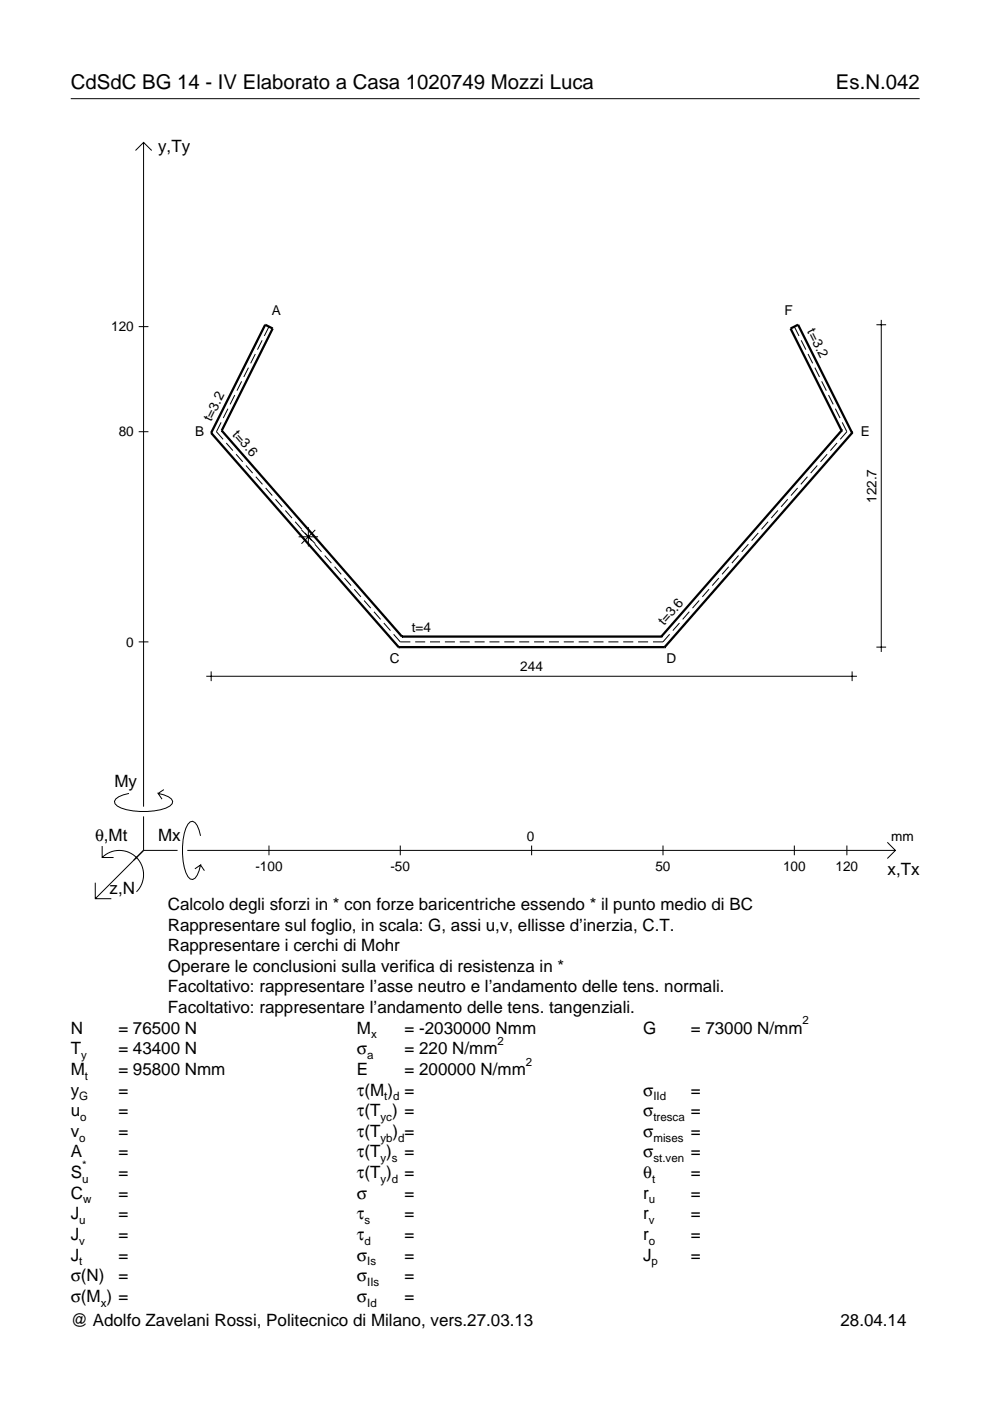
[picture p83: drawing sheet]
<svg xmlns="http://www.w3.org/2000/svg" width="210mm" height="297mm" viewBox="0 0 210 297" stroke-linecap="round" stroke-linejoin="round" font-family="sans-serif">
<defs><g id="words">
<g font-size="4.3">
<text x="15" y="18.9">CdSdC BG 14 - IV Elaborato a Casa 1020749 Mozzi Luca</text>
<text x="177.2" y="18.9">Es.N.042</text>
</g>
<g font-size="3.6">
<text x="33.5" y="32.3">y,Ty</text>
<text x="24.3" y="166.9">My</text>
<text x="20.1" y="178.2">θ,Mt</text>
<text x="33.5" y="178.2">Mx</text>
<text x="188.2" y="185.5">x,Tx</text>
<text x="23.2" y="189.6">z,N</text>
<text x="35.6" y="192.9">Calcolo degli sforzi in * con forze baricentriche essendo * il punto medio di BC</text>
<text x="35.6" y="197.3">Rappresentare sul foglio, in scala: G, assi u,v, ellisse d’inerzia, C.T.</text>
<text x="35.6" y="201.7">Rappresentare i cerchi di Mohr</text>
<text x="35.6" y="206">Operare le conclusioni sulla verifica di resistenza in *</text>
<text x="35.6" y="210.4">Facoltativo: rappresentare l’asse neutro e l’andamento delle tens. normali.</text>
<text x="35.6" y="214.8">Facoltativo: rappresentare l’andamento delle tens. tangenziali.</text>
<text x="15" y="219.2">N</text>
<text x="25.1" y="219.2">= 76500 N</text>
<text x="75.7" y="219.2">M</text>
<text x="85.8" y="219.2">= -2030000 Nmm</text>
<text x="136.4" y="219.2">G</text>
<text x="146.5" y="219.2">= 73000 N/mm</text>
<text x="15" y="227.9">M</text>
<text x="15" y="223.5">T</text>
<text x="25.1" y="227.9">= 95800 Nmm</text>
<text x="25.1" y="223.5">= 43400 N</text>
<text x="75.7" y="223.5">σ</text>
<text x="75.7" y="227.9">E</text>
<text x="85.8" y="223.5">= 220 N/mm</text>
<text x="85.8" y="227.9">= 200000 N/mm</text>
<text x="15" y="232.3">y</text>
<text x="25.1" y="232.3">=</text>
<text x="75.7" y="232.3">τ(M ) =</text>
<text x="136.4" y="232.3">σ</text>
<text x="146.5" y="232.3">=</text>
<text x="15" y="236.7">u</text>
<text x="25.1" y="236.7">=</text>
<text x="75.7" y="236.7">τ(T ) =</text>
<text x="136.4" y="236.7">σ</text>
<text x="146.5" y="236.7">=</text>
<text x="15" y="245.4">A</text>
<text x="15" y="241">v</text>
<text x="25.1" y="241">=</text>
<text x="25.1" y="245.4">=</text>
<text x="75.7" y="241">τ(T</text>
<text x="75.7" y="245.4">τ(T )</text>
<text x="83.3" y="241">) =</text>
<text x="85.8" y="245.4">=</text>
<text x="136.4" y="241">σ</text>
<text x="136.4" y="245.4">σ</text>
<text x="146.5" y="241">=</text>
<text x="146.5" y="245.4">=</text>
<text x="15" y="249.8">S</text>
<text x="25.1" y="249.8">=</text>
<text x="75.7" y="249.8">τ(T )</text>
<text x="85.8" y="249.8">=</text>
<text x="136.4" y="249.8">θ</text>
<text x="146.5" y="249.8">=</text>
<text x="15" y="254.2">C</text>
<text x="25.1" y="254.2">=</text>
<text x="75.7" y="254.2">σ</text>
<text x="85.8" y="254.2">=</text>
<text x="136.4" y="254.2">r</text>
<text x="146.5" y="254.2">=</text>
<text x="15" y="262.9">J</text>
<text x="15" y="258.5">J</text>
<text x="25.1" y="262.9">=</text>
<text x="25.1" y="258.5">=</text>
<text x="75.7" y="258.5">τ</text>
<text x="75.7" y="262.9">τ</text>
<text x="85.8" y="262.9">=</text>
<text x="85.8" y="258.5">=</text>
<text x="136.4" y="262.9">r</text>
<text x="136.4" y="258.5">r</text>
<text x="146.5" y="262.9">=</text>
<text x="146.5" y="258.5">=</text>
<text x="15" y="267.3">J</text>
<text x="25.1" y="267.3">=</text>
<text x="75.7" y="267.3">σ</text>
<text x="85.8" y="267.3">=</text>
<text x="136.4" y="267.3">J</text>
<text x="146.5" y="267.3">=</text>
<text x="15" y="271.7">σ(N)</text>
<text x="25.1" y="271.7">=</text>
<text x="75.7" y="271.7">σ</text>
<text x="85.8" y="271.7">=</text>
<text x="15" y="276">σ(M ) =</text>
<text x="15" y="281.2">@ Adolfo Zavelani Rossi, Politecnico di Milano, vers.27.03.13</text>
<text x="75.7" y="276">σ</text>
<text x="85.8" y="276">=</text>
<text x="178.2" y="281.2">28.04.14</text>
</g>
<g font-size="2.9">
<text x="23.6" y="70.3">120</text>
<text x="57.6" y="66.8">A</text>
<text x="166.3" y="66.8">F</text>
<text x="171.1" y="70.2" transform="rotate(63 171.1 70.2)">t=3.2</text>
<text x="44.8" y="89.5" transform="rotate(-63 44.8 89.5)">t=3.2</text>
<text x="25.2" y="92.5">80</text>
<text x="41.4" y="92.4">B</text>
<text x="49.1" y="92.2" transform="rotate(49 49.1 92.2)">t=3.6</text>
<text x="182.5" y="92.4">E</text>
<text x="185.8" y="106.6" transform="rotate(-90 185.8 106.6)">122.7</text>
<text x="26.8" y="137.1">0</text>
<text x="87.3" y="133.9">t=4</text>
<text x="140.8" y="132.8" transform="rotate(-49 140.8 132.8)">t=3.6</text>
<text x="82.6" y="140.6">C</text>
<text x="110.3" y="142.4">244</text>
<text x="141.3" y="140.6">D</text>
<text x="111.7" y="178.2">0</text>
<text x="189" y="178.2">mm</text>
<text x="54.1" y="184.7">-100</text>
<text x="82.8" y="184.7">-50</text>
<text x="139" y="184.7">50</text>
<text x="166" y="184.7">100</text>
<text x="177.2" y="184.7">120</text>
</g>
<g font-size="2.4">
<text x="78.7" y="220.2">x</text>
<text x="105.5" y="221.5">2</text>
<text x="170.2" y="217.2">2</text>
<text x="17.2" y="224.5">y</text>
<text x="77.9" y="224.5">a</text>
<text x="111.5" y="225.9">2</text>
<text x="16.8" y="233.3">G</text>
<text x="18" y="228.9">t</text>
<text x="81.5" y="233.3">t d</text>
<text x="138.5" y="233.3">IId</text>
<text x="17" y="237.7">o</text>
<text x="80.7" y="237.7">yc</text>
<text x="138.5" y="237.7">tresca</text>
<text x="16.8" y="242">o</text>
<text x="80.7" y="242">yb d</text>
<text x="138.5" y="242">mises</text>
<text x="17.4" y="250.8">u</text>
<text x="17.4" y="247.8">*</text>
<text x="80.7" y="250.8">y d</text>
<text x="80.7" y="246.4">y s</text>
<text x="138.2" y="250.8">t</text>
<text x="138.5" y="246.4">st.ven</text>
<text x="17.6" y="255.2">w</text>
<text x="137.6" y="255.2">u</text>
<text x="16.8" y="263.9">v</text>
<text x="16.8" y="259.5">u</text>
<text x="77.3" y="259.5">s</text>
<text x="77.3" y="263.9">d</text>
<text x="137.6" y="263.9">o</text>
<text x="137.6" y="259.5">v</text>
<text x="16.8" y="268.3">t</text>
<text x="77.9" y="268.3">Is</text>
<text x="138.2" y="268.3">p</text>
<text x="77.9" y="272.7">IIs</text>
<text x="21.4" y="277">x</text>
<text x="77.9" y="277">Id</text>
</g>
</g></defs>
<g fill="none" stroke="#000" stroke-width=".21">
<path d="M15 20.9h180M28.7 31.9l1.7-1.7 1.8 1.7M30.4 30.2v140.8M29.4 69.3h2.1M52.7 78l-1 1.9M54.1 75.1l-1 1.9M55.6 72.2l-1 1.9M57 69.3l-1 1.9M168.4 69.3l1 1.9M169.9 72.2l1 1.9M171.3 75.1l1 1.9M172.8 78l1 1.9"/>
<path d="M185.8 68.9h2.1M186.8 67.8v70.4M29.4 91.5h2.1M46.9 89.6l-1 1.9 1.4 1.6M48 93.9l1.4 1.6M48.3 86.7l-1 1.9M49.8 83.8l-1 1.9M50.1 96.3l1.4 1.6M51.2 80.9l-1 1.9M52.1 98.7l1.5 1.6M173.3 98.7l-1.4 1.6M174.2 80.9l1 1.9"/>
<path d="M175.4 96.3l-1.4 1.6M175.7 83.8l1 1.9M177.1 86.7l1 1.9M177.5 93.9l-1.4 1.6M178.6 89.6l1 1.9-1.5 1.6M54.2 101.1l1.4 1.6M56.3 103.5l1.4 1.6M58.4 105.9l1.4 1.6M60.5 108.2l1.4 1.6M62.6 110.6l1.4 1.6M63.3 113.8h4.1M63.9 112.4l2.9 2.9"/>
<path d="M64.7 113l1.4 1.6M65.4 111.8v4.1M66.8 115.4l1.4 1.6M66.8 112.4l-2.9 2.9M68.8 117.8l1.5 1.6M156.6 117.8l-1.4 1.6M158.7 115.4l-1.4 1.6M160.8 113l-1.4 1.6M162.9 110.6l-1.5 1.6M164.9 108.2l-1.4 1.6M167 105.9l-1.4 1.6M169.1 103.5l-1.4 1.6"/>
<path d="M171.2 101.1l-1.4 1.6M29.4 136.1h2.1M70.9 120.2l1.4 1.6M73 122.6l1.4 1.6M75.1 124.9l1.4 1.6M77.2 127.3l1.4 1.6M79.3 129.7l1.4 1.6M81.4 132.1l1.4 1.6M83.5 134.5l1.4 1.6h2.1M88 136.1h2.1M91.2 136.1h2.1M94.3 136.1h2.1"/>
<path d="M97.5 136.1h2.1M100.6 136.1h2.1M103.8 136.1h2.1M106.9 136.1h2.2M110.1 136.1h2.1M113.2 136.1h2.2M116.4 136.1h2.1M119.5 136.1h2.2M122.7 136.1h2.1M125.8 136.1h2.2M129 136.1h2.1M132.1 136.1h2.2"/>
<path d="M135.3 136.1h2.1M142 134.5l-1.4 1.6h-2.2M144.1 132.1l-1.4 1.6M146.1 129.7l-1.4 1.6M148.2 127.3l-1.4 1.6M150.3 124.9l-1.4 1.6M152.4 122.6l-1.4 1.6M154.5 120.2l-1.4 1.6M185.8 137.2h2.1M43.7 143.4h138M44.8 142.4v2M180.7 142.4v2"/>
<path d="M21.7 179.4v2.4h2.4M27.3 168.2a3.6 3.6 0 0 0-3 1.7l.1 .5a5.6 5.6 0 0 0 3.8 1.5 13.4 13.4 0 0 0 7.8-1l.5-.5 .1-.5a3.6 3.6 0 0 0-3.1-1.7l.8 1.2M30.4 173.1v7.2M34.7 167.4l-1.2 .8M42.5 177.2a3.6 3.6 0 0 0-1.7-3.1l-.5 .2a5.7 5.7 0 0 0-1.5 3.7 13.3 13.3 0 0 0 1 7.9l.5 .5 .5 .1a3.6 3.6 0 0 0 1.7-3.1l-1.2 .8M57 179.3v2M84.9 179.3v2M112.7 179.3v2M140.6 179.3v2M168.4 179.3v2M179.6 179.3v2M188.1 178.6l1.7 1.7-1.7 1.7"/>
<path d="M20.2 187.2v3.3h3.4M21.7 181.8a5.1 5.1 0 0 1 7.2 0 5.1 5.1 0 0 1 0 7.3M30.4 180.3l-10.2 10.2M30.4 180.3h7.2M39.7 180.3h150.1M42.5 183.4l.8 1.2"/>
</g>
<g fill="none" stroke="#000" stroke-width=".48">
<path d="M44.8 91.8h.1M44.8 91.8l39.7 45.4M47 91.3h.1M47 91.3l10.8-21.6-1.6-.8-11.4 22.9M47 91.3l38.2 43.7M178.4 91.3h.1M178.4 91.3l-38.2 43.7M178.4 91.3l-10.8-21.6 1.6-.8 11.5 22.9M180.7 91.8h.1M180.7 91.8l-39.8 45.4M84.5 137.2h.1M84.5 137.2h56.4"/>
<path d="M85.2 135h.1M85.2 135h55M140.2 135h.1M140.9 137.2h.1"/>
</g>
<use href="#words"/>
</svg>
